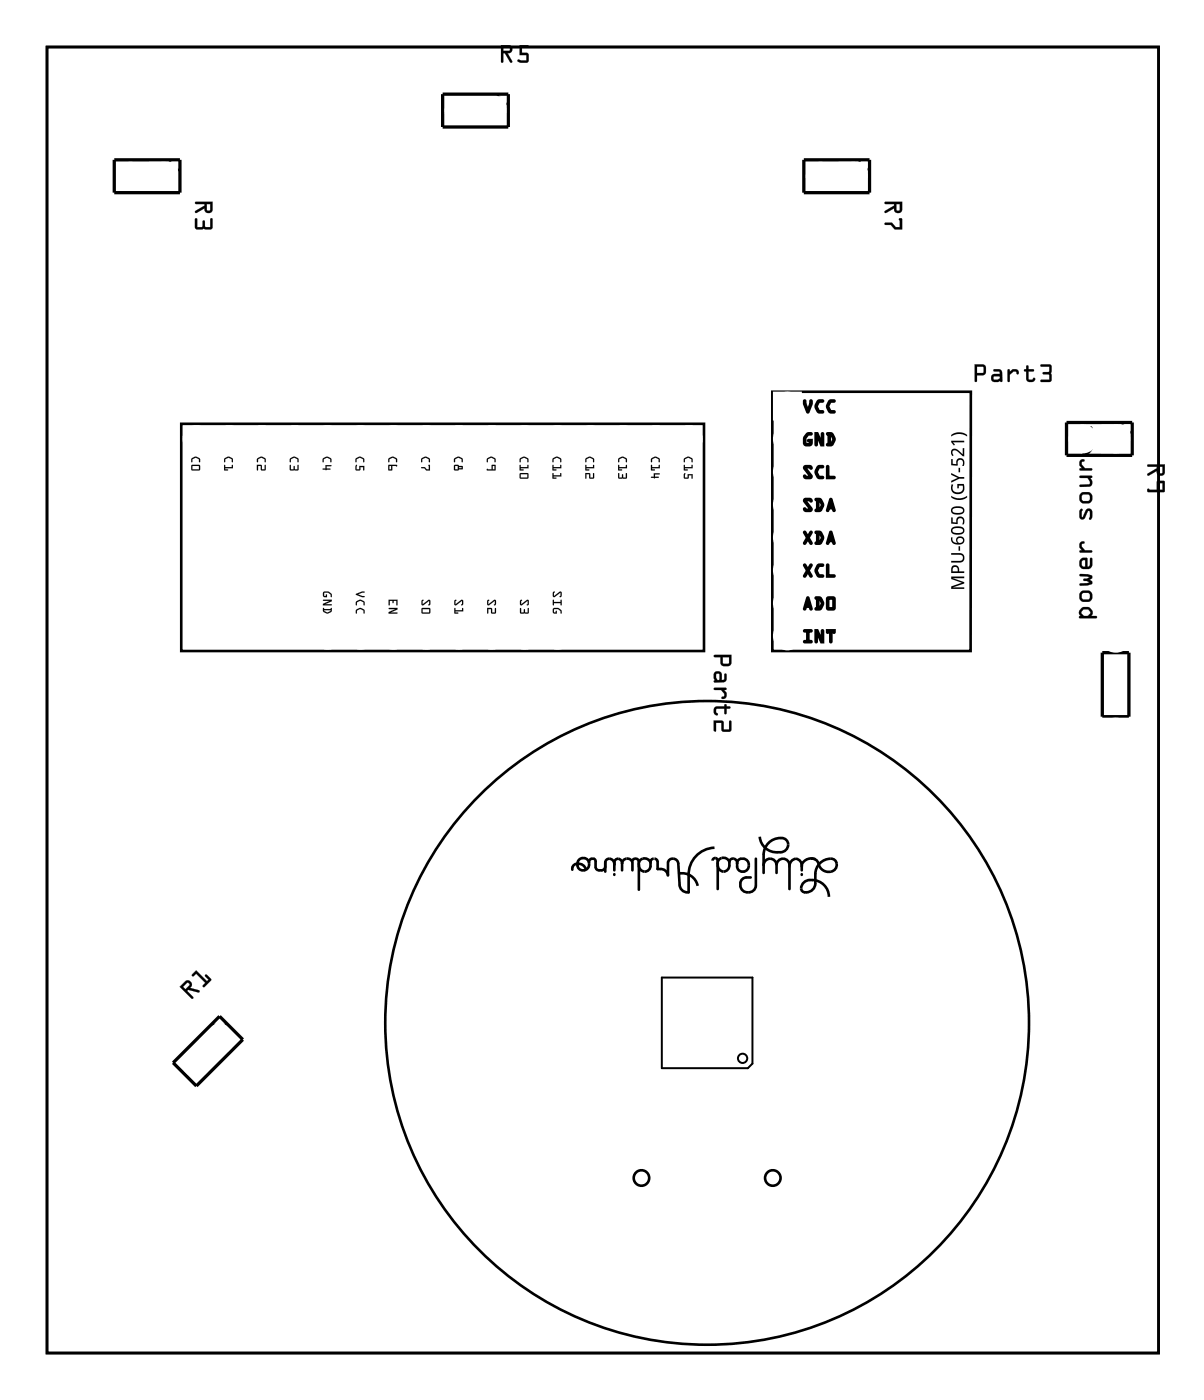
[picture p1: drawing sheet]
<svg xmlns="http://www.w3.org/2000/svg" width="93mm" height="108mm" viewBox="0 0 93 108" stroke-linecap="round" stroke-linejoin="round" font-family="sans-serif">
<g fill="none" stroke="#000" stroke-width=".2">
<path d="M3.6 3.6h86v101.1h-86zM14 32.8h40.5v17.6h-40.5zM59.7 30.3h15.4v20.1h-15.4zM44.7 66.8l.3 .1 .2 .1 .1 .3M44.7 66.8a.38 .38 0 0 0-.4 .5M45.6 66.7v-.2l.3-.1a.84 .84 0 0 1 .2 .8l.3 .1a.34 .34 0 0 0 .4-.3M47.5 66.8a.37 .37 0 0 0-.2-.3 .37 .37 0 0 0-.4 .1l-.1 .8M47.5 67.6v.1M48.1 66.8a.32 .32 0 0 0-.4-.3l-.2 .2v.6M48.1 66.8a.41 .41 0 0 1 .4-.4 .41 .41 0 0 1 .4 .3v.6M48.1 66.8v.5M48.9 66.6l.2-.2 .2 .1 .1 .2"/>
<path d="M49.4 66.7a.47 .47 0 0 1 .5-.3 .47 .47 0 0 1 .4 .3M49.4 66.8v2M50.6 66.4l-.2 .1-.1 .2a.54 .54 0 0 1-.4 .7 .54 .54 0 0 1-.5-.7M52.5 67.6a1.23 1.23 0 0 1 1.5 .9M55.1 66.6l.2-.2h.2v.3M55.3 65.6a2.08 2.08 0 0 0-2 2.1v1.3a.62 .62 0 0 1-.7-.6l-.1-1.6a.41 .41 0 0 0-.4-.4 .41 .41 0 0 0-.4 .3v1a.62 .62 0 0 0-.8-.5v-.5l-.1-.2-.2-.1M55.5 66.7v.1a.48 .48 0 0 0 .3 .6 .48 .48 0 0 0 .6-.2v-.6a.32 .32 0 0 1 .4-.2 .32 .32 0 0 1 .2 .4M55.5 66.7a.47 .47 0 0 1 .5-.3 .47 .47 0 0 1 .4 .3M55.5 66.8v2M57.1 66.5a.49 .49 0 0 1 .7 .1 .49 .49 0 0 1-.1 .7 .49 .49 0 0 1-.6-.1 .75 .75 0 0 1 0-.7zM58.5 66.4v2.1a.61 .61 0 0 1-.8 .5 .61 .61 0 0 1-.4-.7 .61 .61 0 0 1 .8-.4M58.8 64.7a1.34 1.34 0 0 0 2 1.1 .53 .53 0 0 0 .1-.7 .53 .53 0 0 0-.5-.3 1.3 1.3 0 0 0-1.3 1.3v1.4"/>
<path d="M59.1 66.9a.5 .5 0 0 1 .5-.5 .5 .5 0 0 1 .5 .5M60.1 66.9a.5 .5 0 0 1 .5-.5 .5 .5 0 0 1 .5 .6M60.1 66.9v.6M61.1 67a.48 .48 0 0 1 .5-.6 .48 .48 0 0 1 .4 .6M61.1 67v1.8M62 67.6v.1M62.7 66.4a.69 .69 0 0 1 .7 .7 .68 .68 0 0 0 .8 .4 .68 .68 0 0 0 .5-.7l-.1-.2a1.05 1.05 0 0 0-1.1 0 1.05 1.05 0 0 0-.4 1v.7a.66 .66 0 0 1-.4 .6 .66 .66 0 0 1-.7 0 .67 .67 0 0 1 .8-.8 1.3 1.3 0 0 1 1.3 1.3M63.1 66.5a.75 .75 0 0 0-.8 .1 .75 .75 0 0 0-.3 .7"/>
<circle cx="45.1" cy="66.9" r=".47"/>
<circle cx="54.7" cy="79.1" r="24.9"/>
<circle cx="49.6" cy="91.1" r=".6"/>
<circle cx="59.8" cy="91.1" r=".6"/>
</g>
<g fill="#000">
<path d="M3.6 3.6h86v101.1h-86zM3.6 3.6v101.1h86v-101.1z"/>
<path d="M15.1 15.6h1.3v.6a.31 .31 0 0 1-.3 .3 .31 .31 0 0 1-.3-.4l-.7 .4v-.2l.7-.4v-.1h-.7zM16 15.8v.4l.2 .1 .1-.5zM15.1 16.9h.1l.1 .7 .3-.1 .1-.4h.1l.1 .4 .4 .1v-.6l.1-.1v.7l-.1 .1h-.5h-.6l-.1-.1z"/>
<path d="M15.1 15.6h1.4v.6a.32 .32 0 0 1-.4 .3 .32 .32 0 0 1-.3-.4l-.6 .4a.1 .1 0 0 1-.1-.1 .1 .1 0 0 1 0-.1l.7-.4v-.1h-.7zM15.1 15.6v.2h.7v.1l-.7 .4v.2l.7-.4a.31 .31 0 0 0 .3 .4 .31 .31 0 0 0 .3-.3v-.6zM16 15.8v.4l.2 .1 .1-.5zM16 15.8h.3l-.1 .5h-.2zM15.1 16.9h.2v.7l.3-.1 .1-.4a.1 .1 0 0 1 .1-.1 .1 .1 0 0 1 .1 .1v.4l.4 .1v-.6a.1 .1 0 0 1 .1-.1 .1 .1 0 0 1 .1 .1v.6l-.2 .1h-.5l-.5 .1-.2-.2zM15.1 16.9v.7l.1 .1h.6h.5l.1-.1v-.7l-.1 .1v.6h-.4l-.1-.5h-.1v.5h-.5v-.7z"/>
<path d="M38.7 3.5h.7a.32 .32 0 0 1 .2 .4 .32 .32 0 0 1-.3 .2l.3 .6a.1 .1 0 0 1 0 .1 .1 .1 0 0 1-.1 0l-.4-.7h-.2v.7a.1 .1 0 0 1-.1 .1 .1 .1 0 0 1-.1-.1zM38.8 3.5v1.3h.1v-.7h.2l.4 .7h.1l-.4-.7a.31 .31 0 0 0 .4-.2 .31 .31 0 0 0-.2-.4zM38.9 3.7v.2h.5v-.2zM38.9 3.7h.5v.2h-.5zM40.2 3.5h.6a.1 .1 0 0 1 .1 .1 .1 .1 0 0 1-.1 .1h-.4v.4h.4l.1 .6-.2 .2-.6-.1a.1 .1 0 0 1-.1-.1 .11 .11 0 0 1 .2-.1l.5 .1v-.4h-.5zM40.2 3.5v.8h.5v.4l-.6-.1-.1 .1 .3 .1h.5l.1-.1v-.5l-.1-.1h-.4v-.4h.4l.1-.2z"/>
<path d="M38.8 3.5h.6a.31 .31 0 0 1 .2 .4 .31 .31 0 0 1-.3 .2l.3 .7h-.1l-.4-.7h-.2v.7h-.1zM38.9 3.7v.2h.5v-.2zM40.2 3.5h.6l.1 .1-.1 .1h-.4v.4h.4l.1 .1v.5l-.2 .2h-.4a.15 .15 0 0 1-.2-.1 .15 .15 0 0 1 0-.2l.6 .1v-.4h-.5z"/>
<path d="M68.4 15.6h1.4v.6a.31 .31 0 0 1-.4 .3 .31 .31 0 0 1-.2-.4l-.7 .4-.1-.2 .8-.4v-.1h-.7zM69.3 15.8v.4l.3 .1v-.5zM68.4 17.3l.6-.1 .3 .4h.3v-.5l-.1-.1 .2-.1 .1 .8h-.6l-.3-.3h-.4z"/>
<path d="M68.4 15.6h1.4v.6a.32 .32 0 0 1-.4 .3 .32 .32 0 0 1-.2-.4l-.6 .4a.11 .11 0 0 1-.2-.1 .1 .1 0 0 1 .1-.1l.7-.4v-.1h-.7zM68.5 15.6v.2h.7v.1l-.7 .4v.2l.7-.4a.31 .31 0 0 0 .2 .4 .31 .31 0 0 0 .4-.3v-.6zM69.3 15.8l.1 .4 .1 .1 .1-.5zM69.3 15.8h.3v.5h-.3zM68.4 17.2h.6l.3 .4h.3v-.5l-.1-.1 .2-.1 .1 .9-.6-.1-.3-.3h-.4zM68.5 17.3v.1h.4l.3 .3h.6l-.1-.8-.2 .1h.1v.6h-.3l-.3-.4z"/>
<path d="M14.8 35.5l.4-.2 .3 .2v.2h-.1v-.2l-.3-.1-.2 .1-.1 .3zM14.8 36h.6l.1 .3-.7 .1zM14.9 36v.3h.5v-.3z"/>
<path d="M14.8 35.5l.4-.2 .3 .2v.2h-.1v-.2l-.3-.1-.2 .1-.1 .3zM14.8 35.5v.3l.1-.3 .2-.1 .3 .1v.2h.1v-.2l-.3-.2zM14.8 36h.6l.1 .3-.7 .1zM14.8 36v.4l.7-.1-.1-.3zM14.9 36v.3h.5v-.3zM14.9 36h.5v.3h-.5z"/>
<path d="M17.4 35.5l.4-.2 .2 .2v.2h-.1v-.2l-.2-.1-.3 .1v.3zM17.3 36l.1 .1h.5l.1-.1v.2h-.6v.1l.2 .1h-.2z"/>
<path d="M17.4 35.5l.4-.2 .2 .2v.2h-.1v-.2l-.2-.1-.3 .1v.3zM17.4 35.5v.3v-.3l.3-.1 .2 .1v.2h.1v-.2l-.2-.2zM17.3 36h.1v.1h.5l.1-.1v.2h-.6v.1l.2 .1h-.2zM17.3 36l.1 .4h.2l-.2-.1v-.1h.6v-.2l-.1 .1h-.5z"/>
<path d="M19.9 35.5l.4-.2 .2 .2 .1 .2h-.1v-.2l-.3-.1-.2 .1-.1 .3zM19.9 36h.3l.1 .3h.2v-.3l.1 .3-.4 .1v-.4h-.2l-.1 .4z"/>
<path d="M19.9 35.5l.4-.2 .2 .2 .1 .2h-.1v-.2l-.3-.1-.2 .1-.1 .3zM19.9 35.5v.3l.1-.3 .2-.1 .3 .1v.2h.1l-.1-.2-.2-.2zM19.9 36h.3l.1 .3h.2v-.3l.1 .3-.4 .1v-.4h-.2l-.1 .4zM19.9 36v.4l.1-.4h.2v.4l.3-.1v-.3v.3h-.2l-.1-.3z"/>
<path d="M22.5 35.5l.3-.2 .3 .2v.2h-.1v-.2l-.2-.1-.3 .1-.1 .3zM22.4 36h.1v.3h.2l.1-.3v.3h.2l.1-.3v.3l-.6 .1z"/>
<path d="M22.5 35.5l.3-.2 .3 .2v.2h-.1v-.2l-.2-.1-.3 .1-.1 .3zM22.5 35.5l-.1 .3 .1-.3 .3-.1 .2 .1v.2h.1v-.2l-.3-.2zM22.4 36h.1v.3h.2l.1-.3v.3h.2l.1-.3v.3l-.6 .1zM22.4 36l.1 .4 .6-.1v-.3l-.1 .3h-.2v-.2l-.1 .2h-.2v-.3z"/>
<path d="M25 35.5l.4-.2 .2 .2v.2l-.1-.2-.2-.1-.3 .1v.3zM25.2 36h.4v.1h-.3v.1h.2l.1 .1h-.6v-.1h.2z"/>
<path d="M25 35.5l.4-.2 .2 .2v.2h-.1v-.2l-.2-.1-.2 .1-.1 .3zM25 35.5v.3v-.3l.3-.1 .2 .1 .1 .2v-.2l-.2-.2zM25.2 36h.4v.1h-.3v.1h.2l.1 .1h-.6v-.1h.2zM25.2 36v.2l-.2 .1h.5l-.2-.1v-.1h.3v-.1z"/>
<path d="M27.5 35.5l.4-.2 .3 .2v.2h-.1v-.2l-.3-.1-.2 .1-.1 .3zM27.5 36h.1v.3h.2v-.3h.4v.4h-.1v-.3h-.2v.3h-.4z"/>
<path d="M27.5 35.5l.4-.2 .3 .2v.2h-.1v-.2l-.3-.1-.2 .1-.1 .3zM27.5 35.5v.3l.1-.3 .2-.1 .3 .1v.2h.1v-.2l-.3-.2zM27.5 36h.1v.3h.2v-.3h.4v.4h-.1v-.3h-.2v.3h-.4zM27.6 36l-.1 .4h.4v-.3h.2v.3h.1v-.4h-.4v.3h-.2v-.3z"/>
<path d="M30.1 35.5l.4-.2 .2 .2v.2h-.1v-.2l-.2-.1-.3 .1v.3zM30 36h.7h-.4v.4h-.2zM30.1 36v.3h.2v-.3z"/>
<path d="M30.1 35.5l.4-.2 .2 .2v.2h-.1v-.2l-.2-.1-.3 .1v.3zM30.1 35.5v.3v-.3l.3-.1 .2 .1v.2h.1v-.2l-.2-.2zM30 36h.7h-.4v.4h-.2zM30 36l.1 .4h.2v-.4h.4zM30.1 36v.3h.2v-.3zM30.1 36h.2v.3h-.2z"/>
<path d="M32.6 35.5l.4-.2 .2 .2 .1 .2h-.1v-.2l-.3-.1-.2 .1-.1 .3zM32.6 36.1h.3l.1 .2h.2l-.1-.3h.1l.1 .4h-.3l-.2-.2h-.2z"/>
<path d="M32.6 35.5l.4-.2 .2 .2 .1 .2h-.1v-.2l-.3-.1-.2 .1-.1 .3zM32.6 35.5v.3l.1-.3 .2-.1 .3 .1v.2h.1l-.1-.2-.2-.2zM32.6 36.1h.3l.1 .2h.2l-.1-.3h.1l.1 .4h-.3l-.2-.2h-.2zM32.6 36.1l.2 .1 .2 .2h.3l-.1-.4h-.1l.1 .3h-.2l-.1-.2z"/>
<path d="M35.2 35.5l.3-.2 .3 .2v.2h-.1v-.2l-.2-.1-.3 .1-.1 .3zM35.1 36l.7 .1v.2l-.6 .1zM35.2 36v.3h.2v-.3zM35.5 36.1v.1h.2v-.1z"/>
<path d="M35.2 35.5l.3-.2 .3 .2v.2h-.1v-.2l-.2-.1-.3 .1-.1 .3zM35.2 35.5l-.1 .3 .1-.3 .3-.1 .2 .1v.2h.1v-.2l-.3-.2zM35.1 36h.7v.3l-.6 .1zM35.1 36l.1 .4 .6-.1v-.2zM35.2 36v.3h.2v-.3zM35.2 36h.2v.3h-.2zM35.5 36.1v.1h.2v-.1zM35.5 36.1h.2v.1h-.2z"/>
<path d="M37.7 35.5l.4-.2 .2 .2v.2l-.1-.2-.2-.1-.3 .1v.3zM37.7 36.3h.3v-.3h.3v.4h-.6zM38.1 36v.3h.2v-.3z"/>
<path d="M37.7 35.5l.4-.2 .2 .2v.2h-.1v-.2l-.2-.1-.2 .1-.1 .3zM37.7 35.5v.3v-.3l.3-.1 .2 .1 .1 .2v-.2l-.2-.2zM37.7 36.3h.3v-.3h.3v.4h-.6zM37.7 36.3v.1h.6v-.4h-.3v.3zM38.1 36v.3h.2v-.3zM38.1 36h.2v.3h-.2z"/>
<path d="M40.2 35.5l.4-.2 .3 .2v.2h-.1v-.2l-.3-.1-.2 .1-.1 .3zM40.2 36l.1 .1h.5l.1-.1v.2h-.6v.1l.2 .1h-.3zM40.2 36.6h.6l.1 .4h-.7zM40.3 36.7v.2h.5v-.2z"/>
<path d="M40.2 35.5l.4-.2 .3 .2v.2h-.1v-.2l-.3-.1-.2 .1-.1 .3zM40.2 35.5v.3l.1-.3 .2-.1 .3 .1v.2h.1v-.2l-.3-.2zM40.2 36h.1v.1h.5l.1-.1v.2h-.6v.1l.2 .1h-.3zM40.2 36v.4h.3l-.2-.1v-.1h.6v-.2l-.1 .1h-.5zM40.2 36.6h.6l.1 .4h-.7zM40.2 36.6v.4h.7l-.1-.4zM40.3 36.7v.2h.5v-.2zM40.3 36.7h.5v.2h-.5z"/>
<path d="M42.8 35.5l.4-.2 .2 .2v.2h-.1v-.2l-.2-.1-.3 .1v.3zM42.7 36l.1 .1h.5l.1-.1v.2h-.6v.1l.2 .1h-.2zM42.7 36.6l.1 .2h.5l.1-.2v.3h-.6l.2 .1h-.2z"/>
<path d="M42.8 35.5l.4-.2 .2 .2v.2h-.1v-.2l-.2-.1-.3 .1v.3zM42.8 35.5v.3v-.3l.3-.1 .2 .1v.2h.1v-.2l-.2-.2zM42.7 36h.1v.1h.5l.1-.1v.2h-.6v.1l.2 .1h-.2zM42.7 36l.1 .4h.2l-.2-.1v-.1h.6v-.2l-.1 .1h-.5zM42.7 36.6h.1v.2h.5l.1-.2v.3h-.6l.2 .1h-.2zM42.7 36.6l.1 .4h.2l-.2-.1h.6v-.3l-.1 .2h-.5z"/>
<path d="M45.3 35.5l.4-.2 .2 .2 .1 .2h-.1v-.2l-.3-.1-.2 .1-.1 .3zM45.3 36l.1 .1h.5v-.1l.1 .2h-.6v.1l.2 .1h-.3zM45.3 36.6h.3l.1 .3h.2v-.3l.1 .4h-.4v-.3h-.2l-.1 .3z"/>
<path d="M45.3 35.5l.4-.2 .2 .2 .1 .2h-.1v-.2l-.3-.1-.2 .1-.1 .3zM45.3 35.5v.3l.1-.3 .2-.1 .3 .1v.2h.1l-.1-.2-.2-.2zM45.3 36h.1v.1h.5v-.1l.1 .2h-.6v.1l.2 .1h-.3zM45.3 36v.4h.3l-.2-.1v-.1h.6l-.1-.2v.1h-.5zM45.3 36.6h.3l.1 .3h.2v-.3l.1 .4h-.4v-.3h-.2l-.1 .3zM45.3 36.6v.4l.1-.3h.2v.3h.3v-.4v.3h-.2l-.1-.3z"/>
<path d="M47.9 35.5l.3-.2 .3 .2v.2h-.1v-.2l-.2-.1-.3 .1-.1 .3zM47.8 36l.1 .1h.5l.1-.1v.2h-.6v.1l.2 .1h-.3zM47.8 36.6h.1v.3h.2l.1-.2v.2h.2l.1-.3v.4h-.6z"/>
<path d="M47.9 35.5l.3-.2 .3 .2v.2h-.1v-.2l-.2-.1-.3 .1-.1 .3zM47.9 35.5l-.1 .3 .1-.3 .3-.1 .2 .1v.2h.1v-.2l-.3-.2zM47.8 36h.1v.1h.5l.1-.1v.2h-.6v.1l.2 .1h-.3zM47.8 36v.4h.3l-.2-.1v-.1h.6v-.2l-.1 .1h-.5zM47.8 36.6h.1v.3h.2l.1-.2v.2h.2l.1-.3v.4h-.6zM47.8 36.6l.1 .4h.6v-.4l-.1 .3h-.2v-.2l-.1 .2h-.2v-.3z"/>
<path d="M50.4 35.5l.4-.2 .2 .2v.2l-.1-.2-.2-.1-.3 .1v.3zM50.4 36v.1h.6v-.1v.2h-.6v.1l.3 .1h-.3zM50.6 36.6h.4v.1h-.3v.2h.2l.1 .1h-.6v-.1h.2z"/>
<path d="M50.4 35.5l.4-.2 .2 .2v.2h-.1v-.2l-.2-.1-.2 .1-.1 .3zM50.4 35.5v.3v-.3l.3-.1 .2 .1 .1 .2v-.2l-.2-.2zM50.4 36v.1h.6v-.1v.2h-.6v.1l.3 .1h-.3zM50.4 36v.4h.3l-.3-.1v-.1h.6v-.2v.1h-.6zM50.6 36.6h.4v.1h-.3v.2h.2l.1 .1h-.6v-.1h.2zM50.6 36.6v.3l-.2 .1h.5v-.1h-.2v-.2h.3v-.1z"/>
<path d="M52.9 35.5l.4-.2 .3 .2v.2h-.1v-.2l-.3-.1-.2 .1-.1 .3zM52.9 36l.1 .1h.5l.1-.1v.2h-.6v.1l.2 .1h-.3zM52.9 36.6h.1v.3h.2v-.2h.4v.3h-.1v-.2h-.2v.2h-.4z"/>
<path d="M52.9 35.5l.4-.2 .3 .2v.2h-.1v-.2l-.3-.1-.2 .1-.1 .3zM52.9 35.5v.3l.1-.3 .2-.1 .3 .1v.2h.1v-.2l-.3-.2zM52.9 36h.1v.1h.5l.1-.1v.2h-.6v.1l.2 .1h-.3zM52.9 36v.4h.3l-.2-.1v-.1h.6v-.2l-.1 .1h-.5zM52.9 36.6h.1v.3h.2v-.2h.4v.3h-.1v-.2h-.2v.2h-.4zM53 36.6l-.1 .4h.4v-.2h.2v.2h.1v-.3h-.4v.2h-.2v-.3z"/>
<path d="M62.1 30.9h.1l.2 .1v.2h-.1h.1l.2 .5h-.1h-.1l.2-.5h.1h-.1v-.2a.14 .14 0 0 1 .1-.1 .14 .14 0 0 1 .2 .1v.3l-.3 .6-.1 .1-.1-.1-.3-.6zM62.2 31l.1 .2h-.1h.1l.2 .7h-.1h.1l.2-.7h.1h-.1l.1-.2v.2l-.3 .7-.3-.7zM63.2 31l.4-.1a.14 .14 0 0 1 .2 .1 .14 .14 0 0 1-.2 .2h-.2l-.1 .2h-.1h.1l-.1 .1h.1l.1 .2h.2a.14 .14 0 0 1 .2 .2 .14 .14 0 0 1-.2 .1h-.3l-.3-.4h.1h-.1v-.2l.2-.4v.1zM63.3 31h.3l-.3 .1-.1 .2h-.1l.1 .2 .1 .3 .3 .1h-.3v-.1l-.2-.3v-.2l.2-.2zM64.1 31l.4-.1a.14 .14 0 0 1 .2 .1 .14 .14 0 0 1-.2 .2h-.2l-.1 .2h-.1h.1l-.1 .1h.1l.1 .2h.2a.14 .14 0 0 1 .2 .2 .14 .14 0 0 1-.2 .1h-.4l-.2-.4h.1h-.1v-.2l.1-.4 .1 .1zM64.2 31h.3l-.3 .1-.1 .2h-.1v.2l.2 .3 .3 .1h-.3v-.1l-.2-.3v-.2l.2-.2z"/>
<path d="M62.3 33.5l.4-.1a.14 .14 0 0 1 .2 .2 .14 .14 0 0 1-.2 .1h-.1l-.2 .2h-.1l.1 .4h.2v-.2h.1v.1h-.1a.14 .14 0 0 1-.2-.1 .14 .14 0 0 1 .2-.2h.3v.4a.42 .42 0 0 1-.4 .3 .42 .42 0 0 1-.4-.2v-.6l.1-.1v.1v-.1zM62.4 33.6h.1l-.2 .3v.4l.4 .1v-.4h.1v.1h-.2h.2l-.1 .3h-.3l-.2-.1 .1-.5 .1-.2h.1l.2-.1zM63 33.4h.3l.3 .8h-.1v-.6a.14 .14 0 0 1 .1-.2 .14 .14 0 0 1 .2 .2v.9h-.3l-.4-.7 .1-.1h.1v.7a.14 .14 0 0 1-.2 .1 .14 .14 0 0 1-.1-.1zM63.1 33.5v.9v-.7h.2l.3 .7-.1 .1v-.1h.2v.1h-.1v-.9v.6l-.1 .1-.3-.8v.1h-.1zM63.9 33.5h.5l.3 .5-.2 .4h-.1l.1 .1h-.5a.14 .14 0 0 1-.1-.1 .14 .14 0 0 1 .2-.1h-.1v-.7h.1a.12 .12 0 0 1-.2 0 .12 .12 0 0 1 0-.1zM64 33.5h.2v.9h-.2h.3l.2-.3v-.2l-.2-.3zM64.2 33.6h.1v.7h-.1l.2-.3v.1v-.1v-.1zM64.1 33.5l.2 .1 .2 .3-.1 .4h-.1h.1l-.1 .1h-.2z"/>
<path d="M62.2 36h.4a.2 .2 0 0 1 .3 .1 .2 .2 0 0 1-.2 .2l-.1-.1h-.3l.1-.1 .4 .6v.1v-.1a.22 .22 0 0 1 .1 .3 .22 .22 0 0 1-.2 .1h-.4a.2 .2 0 0 1-.2-.2 .2 .2 0 0 1 .1-.2l.2 .1 .3 .1h-.1l-.5-.6zM62.3 36.1h.3l.1 .1-.4-.1-.1 .2 .1-.1 .5 .6-.1 .1h-.5h.6l-.6-.7zM63.2 36.1l.4-.1a.14 .14 0 0 1 .2 .1 .14 .14 0 0 1-.2 .1h-.2l-.1 .3-.1-.1 .1 .1-.1 .1h.1l.1 .2h.2a.14 .14 0 0 1 .2 .1 .14 .14 0 0 1-.2 .2l-.3-.1-.3-.3 .1-.1-.1 .1v-.3l.2-.3zM63.3 36.1h.3l-.3 .1-.1 .2h-.1l.1 .2 .1 .3 .3 .1-.3-.1v-.1v.1l-.2-.3v-.2l.2-.2zM63.9 36h.2l.1 .1v.8h-.1v-.1h.4a.14 .14 0 0 1 .2 .1 .14 .14 0 0 1-.2 .2h-.6zM64 36.1v.9v-.1l.5 .1h-.5z"/>
<path d="M62.2 38.6l.4-.1a.2 .2 0 0 1 .3 .1 .2 .2 0 0 1-.2 .3l-.1-.2h-.3h.1l.4 .6a.22 .22 0 0 1 .1 .2 .22 .22 0 0 1-.2 .1h-.4a.2 .2 0 0 1-.2-.1 .2 .2 0 0 1 .1-.3l.2 .2h.3h-.1l-.5-.5zM62.3 38.6h.3l.1 .1h-.4l-.1 .1h.1l.5 .6-.1 .1-.5-.1h.6l-.6-.6zM63 38.5h.5l.3 .6-.2 .4-.1-.1 .1 .1-.5 .1a.14 .14 0 0 1-.1-.2 .14 .14 0 0 1 .2-.1l-.1 .1v-.7h.1a.12 .12 0 0 1-.2 0 .12 .12 0 0 1 0-.2zM63.1 38.6h.2v.9h-.2l.3-.1 .2-.2h.1h-.1l.1-.3-.1 .1-.2-.3zM63.3 38.7h.1v.7l-.1-.1 .2-.2v-.1zM63.2 38.6l.2 .1 .2 .3-.1 .4h-.1h.1l-.1 .1h-.2zM64.2 38.5l.2 .1h-.1h.1l.3 .9a.14 .14 0 0 1-.2 .1 .14 .14 0 0 1-.1-.1l-.1-.1 .1-.1v.1h-.3v-.1l.1 .1v.1a.14 .14 0 0 1-.2 .1 .14 .14 0 0 1-.1-.1zM64.2 38.6h.1l-.3 .9h.1h-.1l.1-.2h.4v.2h.1h-.1l-.2-.9zM64.2 38.9h.1l-.1 .3v-.1h.2v.1h-.1zM64.3 38.6l.2 .7h-.4z"/>
<path d="M62.2 31h.1l.2 .7 .2-.7h.1v.2l-.3 .7h-.1l-.2-.7zM63.3 31h.4l-.1 .1h-.2l-.2 .3 .2 .4h.2v.1a.44 .44 0 0 1-.5-.5zM64.1 31h.5l-.1 .1h-.2l-.2 .3 .2 .4h.2v.1a.44 .44 0 0 1-.5-.5z"/>
<path d="M62.4 33.6l.2-.1 .2 .1h-.3l-.2 .3v.4h.3l.1-.2h-.2l.3-.1v.3l-.1 .1-.3 .1-.2-.2a.66 .66 0 0 1 .2-.7zM63.1 33.5h.1l.4 .7v-.6l.1-.1v1h-.2l-.3-.8v.7h-.1zM64 33.5h.4a.56 .56 0 0 1 0 .9l-.1 .1-.3-.1 .1-.1v-.7h-.1zM64.2 33.6l.1 .7 .2-.3-.2-.3z"/>
<path d="M62.2 36.1l.4-.1 .2 .1-.1 .2-.1-.1h-.3l.5 .6-.1 .2h-.4l-.1-.1v-.1l.1 .1h.4l-.5-.6zM63.3 36.1h.4l-.1 .1h-.2l-.2 .3 .2 .4h.2v.1a.44 .44 0 0 1-.5-.5zM64 36.1h.1v.8h.4v.1h-.5z"/>
<path d="M62.2 38.6h.4l.2 .1-.1 .1-.1-.1h-.3l.5 .7-.1 .1h-.4l-.1-.1v-.1l.1 .1h.4l-.5-.6zM63.1 38.6h.4a.56 .56 0 0 1 0 .8l-.1 .1h-.3l.1-.1v-.7h-.1zM63.3 38.7l.1 .7 .2-.3-.2-.4zM64.2 38.6h.1l.2 .9-.1-.2h-.3v.2h-.1zM64.3 38.9l-.1 .3h.2z"/>
<path d="M75.4 28.2h.7l.2 .3-.1 .5h-.6v.5a.1 .1 0 0 1-.1 .1 .1 .1 0 0 1-.1-.1zM75.4 28.2v1.3h.1h.1v-.5l.6-.1 .1-.4-.2-.3zM75.6 28.4v.5l.5-.1v-.4zM75.6 28.4h.5v.4l-.5 .1zM76.9 28.6h.4h.1l.1 .9a.09 .09 0 0 1 0 .1 .09 .09 0 0 1-.1-.1l-.5 .1a.32 .32 0 0 1-.2-.4 .32 .32 0 0 1 .2-.3h.4v-.1l-.4-.1zM76.9 28.6v.1l.4 .1v.2l-.4-.1a.31 .31 0 0 0-.2 .3 .31 .31 0 0 0 .2 .3l.5-.1 .1 .1v-.7l-.2-.2zM76.9 29.1v.3h.3l.1-.1v-.2zM76.9 29.1h.4l.1 .2-.2 .1h-.3zM78 28.6h.1v.2l.2-.2a.33 .33 0 0 1 .4 0 .33 .33 0 0 1 .1 .3 .14 .14 0 0 1-.2 0 .14 .14 0 0 1 0-.1l-.2-.1-.3 .3v.5a.1 .1 0 0 1-.1 .1 .1 .1 0 0 1-.1-.1zM78 28.6v.9h.1v-.5l.3-.3h.2l.1 .2a.23 .23 0 0 0 .1-.2 .23 .23 0 0 0-.3-.1h-.2l-.2 .2v-.2zM79.4 28.3h.2v.3h.3a.1 .1 0 0 1 .1 0 .1 .1 0 0 1-.1 .1h-.3v.6l.2 .1 .2-.2h.1a.21 .21 0 0 1-.1 .3 .21 .21 0 0 1-.2 .1l-.3-.1-.1-.1v-.7h-.1a.1 .1 0 0 1-.1-.1 .1 .1 0 0 1 .1 0h.1zM79.4 28.3v.3h-.2l.2 .1v.6a.37 .37 0 0 0 .3 .3 .37 .37 0 0 0 .4-.3l-.1-.1-.2 .2-.2-.1-.1-.6h.4l.1-.1h-.1h-.4v-.3zM80.5 28.2h.7l.2 .2-.1 .5v.5l-.1 .2h-.6a.1 .1 0 0 1-.1-.1 .1 .1 0 0 1 .1-.1h.6l-.1-.4h-.4a.1 .1 0 0 1-.1-.1 .1 .1 0 0 1 .1-.1l.4-.1 .1-.3h-.7zM80.5 28.2v.2h.7l-.1 .4h-.4v.1l.4 .1 .1 .4h-.6l-.1 .1h.7l.1-.1v-.5v-.6l-.1-.1z"/>
<path d="M75.4 28.2h.7l.2 .3-.1 .5h-.6v.5l-.1 .1-.1-.1zM75.6 28.4v.5l.5-.1v-.4zM76.9 28.6h.5l.1 .2v.7h-.1l-.5 .1a.31 .31 0 0 1-.2-.4 .31 .31 0 0 1 .2-.3h.4v-.1l-.4-.1zM76.9 29.1v.3h.3l.1-.1v-.2zM78 28.6h.1v.2l.2-.2a.33 .33 0 0 1 .4 0 .33 .33 0 0 1 .1 .3 .12 .12 0 0 1-.2 0 .12 .12 0 0 1 0-.1l-.2-.1-.3 .3v.5h-.1zM79.4 28.3h.1l.1 .3h.3h.1l-.1 .1h-.3v.7h.2l.2-.2 .1 .1a.35 .35 0 0 1-.4 .3 .35 .35 0 0 1-.3-.3v-.6l-.2-.1h.2zM80.5 28.2h.7l.1 .1v.6v.5l-.1 .1h-.7l.1-.1h.6l-.1-.4h-.4l-.1-.1 .1-.1h.4l.1-.4h-.7z"/>
<path d="M88.8 36l1.3-.1v.6a.31 .31 0 0 1-.4 .3 .31 .31 0 0 1-.2-.4l-.7 .4v-.1l.7-.5v-.1h-.7zM89.7 36.1v.5h.2v-.5zM88.8 37.8l.7 .1v-.7l.6 .1-.1 .8h-1.2l-.1-.1zM89.7 37.4v.5h.2v-.5z"/>
<path d="M88.8 35.9h1.3v.6a.32 .32 0 0 1-.4 .3 .32 .32 0 0 1-.2-.4l-.6 .4a.1 .1 0 0 1-.2 0 .11 .11 0 0 1 .1-.2l.7-.4v-.1h-.7zM88.8 36v.1h.7v.1l-.7 .4v.2l.7-.4a.31 .31 0 0 0 .2 .4 .31 .31 0 0 0 .4-.3v-.6zM89.7 36.1v.5h.2v-.5zM89.6 36.1h.3v.5h-.2zM88.8 37.8l.7 .1v-.7h.6v.9h-1.3l-.1-.1zM88.8 37.8v.2v.1h1.2l.1-.8-.6-.1v.7zM89.7 37.4v.5h.2v-.5zM89.6 37.4h.3v.5h-.3z"/>
<path d="M25 45.8h.1a.43 .43 0 0 1 .6 .4h-.1v-.2l-.2-.1-.3-.1v.3h.1l.1-.1v.2h-.2l-.1-.1zM25 46.4h.7v.1l-.6 .2 .6 .1h-.7v-.1l.5-.2h-.5zM25 47l.1 .1h.5v-.1v.3a.4 .4 0 0 1-.5 .1zM25.1 47.2l.2 .2 .3-.2z"/>
<path d="M25 45.8h.5l.2 .2v.2h-.1v-.2l-.2-.1h-.3v.2h.1l.1-.1v.2h-.2l-.1-.1zM25 45.8v.3l.1 .1h.2v-.2l-.1 .1h-.1v-.3l.3 .1 .3 .3v-.2l-.2-.2zM25 46.4h.7v.1l-.6 .2h.5l.1 .1h-.7v-.1l.5-.2h-.5zM25 46.4v.1h.5l-.5 .2v.1h.7l-.6-.1 .6-.2v-.1zM25 47l.1 .1h.5v-.1l.1 .3-.4 .2-.3-.2zM25 47v.3l.2 .1h.2l.3-.1-.1-.3v.1h-.5zM25.1 47.2l.2 .2 .3-.2zM25.1 47.2h.5l-.3 .2z"/>
<path d="M27.5 46l.7-.2-.5 .2 .5 .2h-.2zM27.6 46.5l.4-.1 .2 .2v.2h-.1v-.2l-.2-.1-.3 .1-.1 .2zM27.6 47.2l.4-.2 .2 .2v.2h-.1v-.2l-.2-.1-.3 .1-.1 .3z"/>
<path d="M27.5 45.9l.7-.1-.5 .2 .5 .2h-.2zM27.5 45.9v.1l.5 .2h.2l-.5-.2 .5-.2zM27.6 46.5l.4-.1 .2 .1v.3h-.1v-.2l-.2-.1-.3 .1-.1 .2zM27.6 46.5l-.1 .3 .1-.2 .3-.1 .2 .1v.2h.1v-.2l-.2-.2zM27.6 47.2l.4-.2 .2 .2v.2h-.1v-.2l-.2-.1-.3 .1-.1 .3zM27.6 47.2l-.1 .3 .1-.3 .3-.1 .2 .1v.2h.1v-.2l-.2-.2z"/>
<path d="M30.1 46.4h.6v.4v-.3h-.3v.2v-.2h-.3v.3zM30.1 47h.6v.1l-.5 .3h.5l-.6 .1v-.1l.5-.3h-.5z"/>
<path d="M30.1 46.4h.7l-.1 .4v-.3h-.3v.2v-.2h-.3v.3zM30.1 46.4v.4v-.3h.3v.2v-.2h.3v.3v-.4zM30.1 47h.7v.2l-.6 .2h.5l-.6 .1v-.2l.5-.2h-.5zM30.1 47v.1h.5l-.5 .3v.1l.6-.1h-.5l.5-.3v-.1z"/>
<path d="M32.6 46.4h.2l-.1 .3 .5-.3 .1 .4h-.2l.1-.3-.5 .3zM32.6 47.1l.6-.1 .1 .4-.6 .1zM32.7 47.1v.3h.5v-.3z"/>
<path d="M32.6 46.4h.2l-.1 .3 .5-.3 .1 .4h-.2l.1-.3-.5 .3zM32.6 46.4l.1 .4 .5-.3-.1 .3h.2l-.1-.4-.5 .4 .1-.4zM32.6 47.1l.6-.1 .1 .4-.6 .1zM32.6 47.1l.1 .4 .6-.1-.1-.4zM32.7 47.1v.3h.5v-.3zM32.7 47.1h.5v.3h-.5z"/>
<path d="M35.2 46.4h.1l-.1 .3 .6-.3v.4h-.1v-.3l-.5 .3zM35.2 47v.2h.5l.1-.2v.3h-.6v.1h.3l-.3 .1z"/>
<path d="M35.2 46.4h.1l-.1 .3 .6-.3v.4h-.1v-.3l-.5 .3zM35.2 46.4v.4l.5-.3v.3h.1v-.4l-.6 .4 .1-.4zM35.2 47v.1v.1h.5l.1-.2v.3h-.6v.1h.3l-.3 .1zM35.2 47v.5l.2-.1h-.2v-.1h.6v-.3l-.1 .2h-.5z"/>
<path d="M37.7 46.4h.1v.3l.5-.3 .1 .4h-.2l.1-.3-.6 .3zM37.7 47l.3 .1 .1 .3h.2v-.4l.1 .4-.4 .1v-.4h-.2l-.1 .4z"/>
<path d="M37.7 46.4h.1v.3l.5-.3 .1 .4h-.2l.1-.3-.6 .3zM37.7 46.4v.4l.6-.3-.1 .3h.2l-.1-.4-.5 .4v-.4zM37.7 47l.3 .1 .1 .3h.2v-.4l.1 .4-.4 .1v-.4h-.2l-.1 .4zM37.7 47v.5l.1-.4h.2v.4l.4-.1-.1-.4v.4h-.2l-.1-.3z"/>
<path d="M40.3 46.4h.1l-.1 .3 .5-.3 .1 .4h-.2l.1-.3-.5 .3zM40.2 47l.1 .1v.3h.2l.1-.3v.3h.2l.1-.4v.4l-.6 .1z"/>
<path d="M40.3 46.4h.1l-.1 .3 .5-.3 .1 .4h-.2l.1-.3-.5 .3zM40.3 46.4v.4l.5-.3v.3h.1l-.1-.4-.5 .4 .1-.4zM40.2 47l.1 .1v.3h.2l.1-.3v.3h.2l.1-.4v.4l-.6 .1zM40.2 47l.1 .5 .6-.1v-.4l-.1 .4h-.2v-.3l-.1 .3h-.2v-.3z"/>
<path d="M42.8 45.8h.1v.3l.5-.3v.3l-.1 .1v-.4l-.5 .4zM42.8 46.4v.2h.6v-.2v.4v-.1h-.6v.1zM42.8 47.1v-.1a.43 .43 0 0 1 .6 .4v.1v-.2l-.2-.2h-.3v.2l.1 .1v-.2l.1 .3h-.3v-.2z"/>
<path d="M42.8 45.8h.1v.3l.5-.3v.3l-.1 .1v-.4l-.5 .4zM42.8 45.8v.4l.5-.4v.4l.1-.1v-.3l-.5 .3v-.3zM42.8 46.4h.1l-.1 .2h.6v-.2v.4v-.1h-.6v.1zM42.8 46.4v.4v-.1h.6v.1v-.4v.2h-.6zM42.8 47.1h.4l.2 .1v.2v.1v-.2l-.2-.2h-.3v.2l.1 .1v-.2l.1 .3h-.3v-.2zM42.8 47.1v.2v.2h.3l-.1-.2v.1h-.2l.1-.3h.3l.2 .3v-.2l-.2-.1z"/>
<path d="M55.2 50.7h1.4v.7l-.2 .1h-.5l-.1-.1-.1-.6h-.4zM55.9 50.8v.5h.5v-.5zM55.3 52l.2-.1 .3 .1v.6h.2v-.4l.2-.1-.1 .6-.1 .1h-.8l.1-.2-.1-.4zM55.4 52.1v.3l.1 .2h.1l.1-.4zM55.2 53.2h.9l.1 .2h-.2l.2 .2a.33 .33 0 0 1 0 .3 .33 .33 0 0 1-.3 .2 .12 .12 0 0 1-.1-.2 .12 .12 0 0 1 .2 0v-.2l-.2-.3h-.5zM55.3 54.7l.7-.1 .1-.1 .1 .1 .3 .1-.1 .1h-.2v.4l-.1 .1-.1-.1v-.4h-.6v.3l.1 .1v.1a.34 .34 0 0 1-.3-.2 .34 .34 0 0 1 .1-.4zM55.2 55.7l.7 .1 .1 .6h.4v-.6l.1-.1 .1 .8-.2 .1h-.5l-.1-.2v-.5h-.4v.6l-.1 .1z"/>
<path d="M55.2 50.7h1.4v.7l-.2 .1h-.5l-.2-.1v-.6h-.4zM55.2 50.7l.1 .1h.4l.1 .6 .1 .1h.5l.1-.1 .1-.7zM55.9 50.8v.5h.5v-.5zM55.9 50.8h.5v.5h-.5zM55.3 52l.2-.1 .3 .1v.6l.2-.1v-.3a.1 .1 0 0 1 .1-.1 .1 .1 0 0 1 .1 .1v.4l-.1 .2h-.8a.09 .09 0 0 1-.1-.1 .09 .09 0 0 1 .1-.1l-.1-.1zM55.3 52l-.1 .2 .1 .4-.1 .2h.8l.1-.1 .1-.6-.2 .1v.4h-.2v-.6l-.2-.1zM55.4 52.1v.3l.1 .2h.1v-.4zM55.4 52.1l.3 .1-.1 .4h-.1l-.1-.2zM55.2 53.2h.9a.1 .1 0 0 1 .1 .1 .1 .1 0 0 1-.1 .1h-.1l.2 .2a.33 .33 0 0 1 0 .3 .33 .33 0 0 1-.3 .2 .14 .14 0 0 1-.1-.2 .14 .14 0 0 1 .2-.1v-.1l-.2-.3h-.5zM55.2 53.2l.1 .2h.5l.2 .3v.1l-.2 .2a.23 .23 0 0 0 .3 0 .23 .23 0 0 0 .1-.2v-.2l-.2-.2 .2-.1-.1-.1zM55.3 54.7l.2-.1h.5a.1 .1 0 0 1 .1-.1 .1 .1 0 0 1 .1 .1h.2a.1 .1 0 0 1 .1 .1 .1 .1 0 0 1-.1 .1h-.2v.4a.1 .1 0 0 1-.1 .1 .1 .1 0 0 1-.1-.1v-.4h-.6v.3l.1 .1v.1a.21 .21 0 0 1-.2 0 .21 .21 0 0 1-.1-.2zM55.3 54.7a.38 .38 0 0 0 .1 .6h.1l-.1-.2v-.3h.6v.4h.1h.1v-.4h.2l.1-.1h-.3l-.1-.2-.1 .2zM55.2 55.7l.7 .1 .1 .6h.4v-.6a.1 .1 0 0 1 .1-.1 .1 .1 0 0 1 .1 .1v.6l-.1 .2h-.6l-.1-.7h-.4v.6a.1 .1 0 0 1-.1 .1 .1 .1 0 0 1-.1-.1zM55.2 55.7l.1 .9 .1-.1v-.6h.4v.5l.1 .2h.5l.2-.1-.1-.7h-.1v.6h-.4l-.1-.6z"/>
<path d="M62.4 46.2h.2h-.1h.1l.3 .9a.14 .14 0 0 1-.1 .1 .14 .14 0 0 1-.2-.1v-.1h-.2v.1a.14 .14 0 0 1-.2 .1 .14 .14 0 0 1-.1-.1zM62.4 46.2l.1 .1-.2 .8h-.1h.1h-.1l.1-.2h.4v.2h.1h-.1l-.2-.8zM62.4 46.5h.2l-.1 .3h-.1h.2h-.1zM62.5 46.2l.2 .7h-.4zM63 46.2h.5l.3 .5-.2 .4h-.1l.1 .1h-.5a.14 .14 0 0 1-.1-.1 .14 .14 0 0 1 .2-.1h-.1v-.7h.1a.12 .12 0 0 1-.2 0 .12 .12 0 0 1 0-.1zM63.1 46.2h.2v.9h-.2h.3l.2-.3h.1h-.1l.1-.2h-.1l-.2-.3zM63.3 46.3h.1v.7h-.1l.2-.3v.1v-.1v-.1zM63.2 46.2l.2 .1 .2 .3-.1 .4h-.1h.1l-.1 .1h-.2zM63.9 46.2l.6-.1 .1 .1 .1 .8-.2 .2h-.4l-.2-.1zM64.1 46.3l-.1 .8h.5v-.8zM64.1 46.3h.1v.7h-.1h.4h-.1v-.7h.1v.1h-.4zM64 46.2h.5v.9h-.5z"/>
<path d="M62.1 41.1h.3l.2 .3-.1 .1-.1-.1 .2-.3a.14 .14 0 0 1 .2 0 .14 .14 0 0 1 .1 .2l-.3 .3 .3 .4a.14 .14 0 0 1-.1 .1 .14 .14 0 0 1-.2 0l-.2-.3 .1-.1 .1 .1-.2 .3a.14 .14 0 0 1-.2 0 .14 .14 0 0 1-.1-.2l.3-.3-.3-.4zM62.2 41.2h.1l.2 .4-.2 .4h-.1l.1 .1-.1-.1 .3-.4 .2 .4v.1l.1-.1h-.1l-.2-.4 .2-.4h.1h-.1l-.2 .4-.3-.4h.1zM63 41.1h.5l.3 .5-.2 .4h-.1l.1 .1-.5 .1a.14 .14 0 0 1-.1-.2 .14 .14 0 0 1 .2-.1l-.1 .1v-.8h.1a.12 .12 0 0 1-.2 .1 .12 .12 0 0 1 0-.2zM63.1 41.2h.2v.8h-.2h.3l.2-.3h.1h-.1l.1-.2h-.1l-.2-.3zM63.3 41.2h.1v.8l-.1-.1 .2-.3v.1v-.1v-.1v.1zM63.2 41.2h.2l.2 .3-.1 .5-.1-.1 .1 .1h-.1h-.2zM64.2 41.1h.2l-.1 .1 .1-.1 .3 .9a.14 .14 0 0 1-.2 .2 .14 .14 0 0 1-.1-.1l-.1-.2h.1h-.3h.1v.2a.14 .14 0 0 1-.2 .1 .14 .14 0 0 1-.1-.2zM64.2 41.2h.1l-.3 .8h.1h-.1l.1-.2h.4v.2h.1h-.1l-.2-.8zM64.2 41.4h.1l-.1 .4v-.1h.2l-.1 .1zM64.3 41.1l.2 .7h-.4z"/>
<path d="M62.1 43.6l.3 .1 .2 .3h-.1h-.1l.2-.3a.14 .14 0 0 1 .2-.1 .14 .14 0 0 1 .1 .2l-.3 .4v-.1l.3 .4a.14 .14 0 0 1-.1 .2 .14 .14 0 0 1-.2-.1l-.2-.3h.1h.1l-.2 .3a.14 .14 0 0 1-.2 .1 .14 .14 0 0 1-.1-.2l.3-.4v.1l-.3-.4zM62.2 43.8l.1-.1 .2 .4-.2 .5-.1-.1 .1 .1h-.1l.3-.5 .2 .5 .1-.1-.1 .1-.2-.5 .2-.4 .1 .1-.1-.1-.2 .5-.3-.5h.1zM63.2 43.7l.4-.1a.14 .14 0 0 1 .2 .1 .14 .14 0 0 1-.2 .2h-.2l-.1 .2h-.1h.1l-.1 .1h.1l.1 .2h.2a.14 .14 0 0 1 .2 .2 .14 .14 0 0 1-.2 .1h-.3l-.3-.4h.1h-.1v-.2l.2-.4v.1zM63.3 43.7h.3l-.3 .1-.1 .2h-.1l.1 .2 .1 .3 .3 .1h-.3v-.1l-.2-.3v-.2l.2-.2zM63.9 43.6h.2l.1 .1v.8h-.1v-.1h.4a.14 .14 0 0 1 .2 .2 .14 .14 0 0 1-.2 .1h-.6zM64 43.7v.9v-.1l.5 .1h-.5z"/>
<path d="M62.1 48.7h.6a.14 .14 0 0 1 .2 .1 .14 .14 0 0 1-.2 .1h-.1v.7v-.1h.1a.14 .14 0 0 1 .2 .1 .14 .14 0 0 1-.2 .2h-.5a.14 .14 0 0 1-.1-.2 .14 .14 0 0 1 .1-.1h.2v.1v-.7h-.2zM62.2 48.8h.3v.9h-.3h.5h-.2v-.9h.2zM63 48.7h.3l.3 .8h-.1v-.7a.14 .14 0 0 1 .1-.1 .14 .14 0 0 1 .2 .1v1h-.3l-.4-.8h.1h.1v.6a.14 .14 0 0 1-.2 .2 .14 .14 0 0 1-.1-.2zM63.1 48.7v.9v-.6l.2-.1 .3 .8h-.1v-.1h.2v.1h-.1v-.9v.7h-.1l-.3-.7v-.1v.1h-.1zM63.9 48.7h.8v.2a.14 .14 0 0 1-.2 .1 .14 .14 0 0 1-.1-.1h.1h-.2h.1v.7a.14 .14 0 0 1-.1 .2 .14 .14 0 0 1-.2-.2v-.7h.1h-.1a.11 .11 0 0 1 0 .1 .11 .11 0 0 1-.2 0zM64 48.7v.2v-.1h.3v.8v-.8h.2v.1v-.2h.1v.1h-.6z"/>
<path d="M62.5 46.2l.3 1-.2-.2h-.2l-.1 .1h-.1zM62.5 46.5l-.1 .3h.2zM63.1 46.2h.4a.56 .56 0 0 1 0 .9l-.1 .1-.3-.1 .1-.1v-.7h-.1zM63.3 46.3l.1 .7 .2-.3-.2-.3zM64 46.2h.5l.1 .1v.7l-.1 .2h-.4l-.1-.1zM64.1 46.3v.7h.4v-.7z"/>
<path d="M62.2 41.1l.1 .1 .2 .3 .2-.3h.1l-.2 .4 .2 .4v.1l-.3-.4-.2 .4-.1-.1 .2-.4zM63.1 41.1h.4a.56 .56 0 0 1 0 .9l-.1 .1-.3-.1h.1v-.8h-.1zM63.3 41.2l.1 .8 .2-.4-.2-.3zM64.2 41.1l.1 .1 .2 .9-.1-.2h-.3v.2l-.1-.1zM64.3 41.4l-.1 .3h.2z"/>
<path d="M62.2 43.7h.1l.2 .3 .2-.3h.1l-.2 .4 .2 .4v.1l-.3-.3-.2 .3h-.1l.2-.5zM63.3 43.7h.4l-.1 .1h-.2l-.2 .3 .2 .4h.2v.1a.44 .44 0 0 1-.5-.5zM64 43.7h.1v.8h.4v.1h-.5z"/>
<path d="M62.2 48.8h.6v.1h-.2v.7h.2v.1h-.6v-.1h.2v-.7h-.2zM63.1 48.7h.1l.4 .8v-.7h.1v.9h-.2l-.3-.7v.6l-.1 .1zM64 48.7h.6l-.1 .3-.2-.1v.8l-.1-.1v-.7l-.2 .1z"/>
<path d="M73.6 44.6h1v.1h-.9l.9 .3v.1l-.9 .3h.9v.2h-1v-.2l.8-.3-.8-.3zM73.7 43.8v-.1a.35 .35 0 0 1 .4 .1 .35 .35 0 0 1 .1 .4h.4v.1h-1zM73.7 43.9v.3h.4v-.1a.2 .2 0 0 0-.1-.2 .2 .2 0 0 0-.3 0zM73.6 42.8h.6a.37 .37 0 0 1 .4 .4 .37 .37 0 0 1-.4 .3h-.6v-.1h.6a.24 .24 0 0 0 .3-.2 .24 .24 0 0 0-.3-.3h-.6zM74.1 42.3h.2v.3h-.2zM73.6 41.6h.1a.32 .32 0 0 0 0 .3 .32 .32 0 0 0 .4 .1 .32 .32 0 0 1 .1-.5 .32 .32 0 0 1 .4 .2 .32 .32 0 0 1-.2 .4 .52 .52 0 0 1-.6 0 .52 .52 0 0 1-.2-.5zM74.1 41.8a.21 .21 0 0 0 .4 0 .21 .21 0 0 0-.4 0zM73.6 40.8l.3-.1a.48 .48 0 0 1 .7 .4 .66 .66 0 0 1-1 0zM73.7 40.9a.21 .21 0 0 0 0 .3 .21 .21 0 0 0 .3 0h.1a.24 .24 0 0 0 .3 0 .24 .24 0 0 0 0-.3l-.3-.1zM73.6 40h.1v.4h.3a.35 .35 0 0 1 .4-.4 .35 .35 0 0 1 .1 .6h-.1a.25 .25 0 0 0 0-.5 .24 .24 0 0 0-.3 .3v.1h-.5zM73.6 39.3l.3-.1a.48 .48 0 0 1 .7 .4 .66 .66 0 0 1-1 0zM73.7 39.4a.21 .21 0 0 0 0 .2 .21 .21 0 0 0 .3 .1h.1a.24 .24 0 0 0 .3 0 .24 .24 0 0 0 0-.3l-.3-.1zM73.6 38.4a1.06 1.06 0 0 0 1.2 0 .55 .55 0 0 1-.6 .3h-.1a.53 .53 0 0 1-.5-.3zM73.6 37.5h.1a.4 .4 0 0 0 .4 .6 .4 .4 0 0 0 .4-.5h-.3v.2h-.1v-.4h.4a.53 .53 0 0 1-.4 .8 .53 .53 0 0 1-.5-.7zM73.6 36.6l.6 .3h.4v.1h-.4l-.6 .3v-.1l.5-.2-.5-.3zM74.1 36.2h.2v.3h-.2zM73.6 35.5h.1v.4h.3a.35 .35 0 0 1 .4-.4 .35 .35 0 0 1 .1 .5h-.1a.24 .24 0 0 0 0-.4 .24 .24 0 0 0-.3 .3v.1h-.5zM73.6 34.8l.4-.1 .5 .4v-.4h.1v.6h-.1l-.3-.3a.24 .24 0 0 0-.3-.2 .24 .24 0 0 0-.2 .3l.1 .1-.1 .1-.1-.3zM73.6 34.1h1v.1h-.9l.2 .2-.1 .1zM73.6 33.7a1.01 1.01 0 0 1 1.2 0v.1l-.2-.2a1.07 1.07 0 0 0-1 .2z"/>
<path d="M73.6 44.6h1v.1h-.9l.9 .3v.1l-.9 .3h.9v.2h-1v-.2l.8-.3-.8-.3zM73.6 44.6v.2l.8 .3-.8 .3v.2h1v-.2l-.9 .1 .9-.4v-.1l-.9-.3h.9v-.1zM73.7 43.8v-.1a.35 .35 0 0 1 .4 .1 .35 .35 0 0 1 .1 .4h.4v.1h-1zM73.7 43.8l-.1 .5h1v-.1h-.4a.34 .34 0 0 0-.1-.4 .34 .34 0 0 0-.4 0zM73.7 43.9v.3h.4v-.1a.2 .2 0 0 0-.1-.2 .2 .2 0 0 0-.3 0zM73.7 43.9a.23 .23 0 0 1 .3 0 .23 .23 0 0 1 .1 .3h-.4zM73.6 42.8h.6a.37 .37 0 0 1 .4 .4 .37 .37 0 0 1-.4 .3h-.6v-.1h.6a.24 .24 0 0 0 .3-.2 .24 .24 0 0 0-.3-.3h-.6zM73.6 42.8v.1h.7a.24 .24 0 0 1 .2 .3 .24 .24 0 0 1-.3 .2h-.6v.1h.6a.36 .36 0 0 0 .4-.3 .36 .36 0 0 0-.4-.4zM74.1 42.3h.2v.3h-.2zM74.1 42.3v.3h.2v-.3zM73.6 41.6h.1a.32 .32 0 0 0 0 .3 .32 .32 0 0 0 .4 .1 .32 .32 0 0 1 .1-.5 .32 .32 0 0 1 .4 .2 .32 .32 0 0 1-.2 .4 .52 .52 0 0 1-.6 0 .52 .52 0 0 1-.2-.5zM73.6 41.6a.48 .48 0 0 0 .1 .5 .48 .48 0 0 0 .6 0 .32 .32 0 0 0 .3-.3 .32 .32 0 0 0-.4-.3 .32 .32 0 0 0-.2 .5h.1a.32 .32 0 0 1-.4-.4zM74.1 41.8a.21 .21 0 0 0 .4 0 .21 .21 0 0 0-.4 0zM74.1 41.8a.22 .22 0 0 1 .4 0 .22 .22 0 0 1-.4 0zM73.6 40.8l.3-.1a.48 .48 0 0 1 .7 .4 .66 .66 0 0 1-1 0zM73.6 40.8a.35 .35 0 0 0 .1 .5 .35 .35 0 0 0 .4 .1 .34 .34 0 0 0 .4-.2 .34 .34 0 0 0-.1-.4l-.4-.1zM73.7 40.9a.21 .21 0 0 0 0 .3 .21 .21 0 0 0 .3 0h.1a.24 .24 0 0 0 .3 0 .24 .24 0 0 0 0-.3l-.3-.1zM73.7 40.9l.4-.1a.24 .24 0 0 1 .3 .1 .24 .24 0 0 1 0 .3h-.3a.24 .24 0 0 1-.3 0 .24 .24 0 0 1-.1-.3zM73.6 40h.1v.4h.3a.35 .35 0 0 1 .4-.4 .35 .35 0 0 1 .1 .6h-.1a.24 .24 0 0 0 .1-.3 .24 .24 0 0 0-.3-.2 .24 .24 0 0 0-.1 .3v.1h-.5zM73.6 40v.5h.5a.25 .25 0 0 1 .1-.3 .25 .25 0 0 1 .3 0l-.1 .4h.1a.39 .39 0 0 0 0-.5 .39 .39 0 0 0-.4-.1l-.1 .2v.2h-.3v-.4zM73.6 39.3l.3-.1a.48 .48 0 0 1 .7 .4 .66 .66 0 0 1-1 0zM73.6 39.3a.35 .35 0 0 0 .1 .4 .35 .35 0 0 0 .4 .1 .34 .34 0 0 0 .4-.1 .34 .34 0 0 0-.1-.5h-.4zM73.7 39.4a.21 .21 0 0 0 0 .2 .21 .21 0 0 0 .3 .1h.1a.24 .24 0 0 0 .3 0 .24 .24 0 0 0 0-.3l-.3-.1zM73.7 39.4l.4-.1a.24 .24 0 0 1 .3 0 .24 .24 0 0 1 0 .3l-.3 .1a.24 .24 0 0 1-.3 0 .24 .24 0 0 1-.1-.3zM73.6 38.4a1.06 1.06 0 0 0 1.2 0 .64 .64 0 0 1-.9 .3 .33 .33 0 0 1-.3-.3zM73.6 38.4v.1a1.02 1.02 0 0 0 1.2 0v-.1l-.2 .1a1.07 1.07 0 0 1-1-.1zM73.6 37.5h.1a.4 .4 0 0 0 .4 .6 .4 .4 0 0 0 .4-.5h-.3v.2h-.1v-.4h.4a.54 .54 0 0 1-.4 .9 .54 .54 0 0 1-.5-.8zM73.6 37.5a.53 .53 0 0 0 .5 .7 .53 .53 0 0 0 .4-.8h-.4v.4h.1v-.2h.3a.4 .4 0 0 1-.4 .5 .4 .4 0 0 1-.4-.6zM73.6 36.6l.6 .3h.4v.1h-.4l-.6 .3v-.1l.5-.2-.5-.3zM73.6 36.6v.1l.5 .3-.5 .2v.1l.6-.3h.4v-.1h-.4zM74.1 36.2h.2v.3h-.2zM74.1 36.2v.3h.2v-.3zM73.6 35.5h.1v.4h.3a.35 .35 0 0 1 .4-.4 .35 .35 0 0 1 .1 .6h-.1a.24 .24 0 0 0 .1-.3 .24 .24 0 0 0-.3-.2 .24 .24 0 0 0-.1 .3v.1h-.5zM73.6 35.5v.5h.5a.25 .25 0 0 1 .1-.3 .25 .25 0 0 1 .3 0l-.1 .3h.1a.39 .39 0 0 0 0-.4 .39 .39 0 0 0-.4-.1l-.1 .1v.3h-.3v-.4zM73.6 34.8l.4-.1 .5 .4v-.4h.1v.6h-.1l-.3-.3a.24 .24 0 0 0-.3-.2 .24 .24 0 0 0-.2 .3l.1 .1-.1 .1-.1-.3zM73.6 34.8v.3l.1 .2 .1-.1a.23 .23 0 0 1 0-.4 .23 .23 0 0 1 .3 .2l.4 .3h.1v-.6h-.1v.4l-.5-.4zM73.6 34.1h1v.1h-.9l.2 .2-.1 .1zM73.6 34.1l.2 .4 .1-.1-.2-.2h.9v-.1zM73.6 33.6a1.01 1.01 0 0 1 1.2 .1v.1l-.2-.1a1.07 1.07 0 0 0-1 .1zM73.6 33.7v.1a1.06 1.06 0 0 1 1.2 0v-.1a1.02 1.02 0 0 0-1.2 0z"/>
<path d="M83.6 47.1l.2-.1a.54 .54 0 0 1 .7 .4l-.1 .3h.4v.1h-1.3a.09 .09 0 0 1 0-.1 .09 .09 0 0 1 .1 0l-.1-.3zM83.8 47.2l-.2 .2 .2 .2h.3l.2-.2-.1-.3zM83.5 46.1a.5 .5 0 0 1 1 0 .5 .5 0 0 1-1 0zM83.7 45.9v.4l.1 .1h.4l.1-.1v-.3l-.1-.1zM83.5 44.4h.1a.95 .95 0 0 1 .9 .1v.2l-.2 .2 .2 .1v.2a.95 .95 0 0 1-.9 .1h-.1v-.2h.8l-.5-.2 .5-.2-.8-.1zM83.6 43.2l.2-.1 .3 .1 .1 .6 .1-.1v-.5h.2l-.1 .7-.2 .1h-.5l-.2-.3v-.3zM83.7 43.4v.3l.2 .1v-.5zM83.6 42l.2-.1a.1 .1 0 0 1 .1 .1 .1 .1 0 0 1-.1 .1l-.1 .2 .2 .3h.5l.1 .1h-1v-.1h.2l-.2-.3zM83.6 39.4a.12 .12 0 0 1 .2 .1 .12 .12 0 0 1-.1 .1v.4l.3-.5a.27 .27 0 0 1 .3-.2 .27 .27 0 0 1 .2 .3l-.1 .6h-.2l.1-.2v-.5l-.2 .1-.2 .5a.22 .22 0 0 1-.2 .1 .22 .22 0 0 1-.2-.2v-.4zM83.5 38.5a.5 .5 0 0 1 1 0 .5 .5 0 0 1-1 0zM83.7 38.3v.3l.1 .2h.4l.1-.1v-.3l-.1-.1zM83.5 36.8h1v.2h-.2a.38 .38 0 0 1 .2 .3 .38 .38 0 0 1-.3 .3h-.7v-.1h.7l.1-.1-.2-.4h-.5zM83.6 35.6l.2-.1a.1 .1 0 0 1 .1 .1 .1 .1 0 0 1-.1 .1l-.1 .2 .2 .3h.5l.1 .2h-1v-.2h.2l-.2-.2zM83.5 34.3h.2v.4l.1 .2h.3l.2-.1 .1-.5h.1v.4a.5 .5 0 0 1-.5 .4 .5 .5 0 0 1-.5-.4zM83.6 33.1l.2-.1h.3l.1 .7 .1-.1v-.6h.2l-.1 .7-.2 .2-.5-.1-.2-.3v-.3zM83.7 33.2v.4l.2 .1v-.5z"/>
<path d="M83.6 47h.3a.5 .5 0 0 1 .6 .2v.3l-.1 .2 .4-.1a.1 .1 0 0 1 .1 .1 .1 .1 0 0 1-.1 .1h-1.3a.1 .1 0 0 1 0-.1 .1 .1 0 0 1 .1 0l-.1-.3zM83.6 47.1l-.1 .3 .1 .3h-.1v.1h1.3v-.1h-.4l.1-.2v-.2l-.3-.3h-.4zM83.8 47.2l-.2 .2 .2 .2h.3l.2-.2-.1-.2zM83.8 47.2l.4-.1 .2 .3-.3 .3h-.3l-.2-.3zM83.5 46.1a.51 .51 0 0 1 1 0 .51 .51 0 0 1-1 0zM83.5 46.1a.5 .5 0 0 0 1 0 .5 .5 0 0 0-1 0zM83.7 45.9v.3v.2h.5l.1-.1-.1-.4zM83.7 45.9h.5l.1 .1v.3l-.1 .1h-.4l-.1-.1zM83.5 44.4h.6l.4 .2v.1l-.2 .2 .2 .1v.2l-.9 .1a.1 .1 0 0 1-.1-.1 .1 .1 0 0 1 .1-.1h.7l-.4-.1a.1 .1 0 0 1-.1-.1 .1 .1 0 0 1 .1-.1l.4-.1-.8-.1zM83.5 44.4l.1 .2h.7l-.5 .3 .5 .2h-.7l-.1 .2h.6l.4-.1v-.2l-.2-.1 .2-.2-.1-.2-.3-.1zM83.6 43.2l.2-.1 .3 .1v.6l.2-.1v-.5a.1 .1 0 0 1 .1-.1 .1 .1 0 0 1 .1 .1v.5l-.1 .2-.1 .1h-.5l-.3-.2v-.4zM83.6 43.2l-.1 .2v.3l.2 .3h.5l.2-.2 .1-.6h-.2v.5l-.1 .2h-.1v-.7h-.3zM83.7 43.4v.3l.2 .1v-.5zM83.7 43.4l.3-.1v.6l-.3-.2zM83.6 42l.2-.1a.11 .11 0 0 1 .1 .1 .11 .11 0 0 1-.2 .1v.2l.2 .3h.5a.1 .1 0 0 1 .1 .1 .1 .1 0 0 1-.1 .1h-.8a.1 .1 0 0 1-.1-.1 .1 .1 0 0 1 .1-.1h.1l-.2-.3zM83.6 42l-.1 .4 .2 .2h-.2v.1h1l-.1-.1h-.5l-.2-.3v-.2l.2-.2zM83.6 39.4a.12 .12 0 0 1 .2 0 .12 .12 0 0 1-.1 .2v.4l.3-.5a.28 .28 0 0 1 .3-.2 .28 .28 0 0 1 .2 .3l-.1 .6a.12 .12 0 0 1-.1-.1 .12 .12 0 0 1 0-.1v-.4l-.1-.1-.4 .7h-.2l-.1-.1a.71 .71 0 0 1 .1-.7zM83.6 39.4l-.1 .2v.4a.22 .22 0 0 0 .2 .2 .22 .22 0 0 0 .2-.1l.2-.5 .2-.1v.5v.2h.1l.1-.3v-.4l-.2-.1h-.2l-.4 .6v-.4a.1 .1 0 0 0 0-.2 .09 .09 0 0 0-.1 0zM83.5 38.5a.51 .51 0 0 1 1 0 .51 .51 0 0 1-1 0zM83.5 38.5a.5 .5 0 0 0 1 0 .5 .5 0 0 0-1 0zM83.7 38.3v.3v.1l.5 .1 .1-.1-.1-.4zM83.7 38.3l.5-.1 .1 .2v.3l-.1 .1h-.4l-.1-.2zM83.5 36.8h.9a.1 .1 0 0 1 .1 .1 .11 .11 0 0 1-.2 .1 .39 .39 0 0 1-.1 .7h-.6a.09 .09 0 0 1-.1-.1 .09 .09 0 0 1 .1-.1h.6l.1-.2-.2-.3h-.6zM83.5 36.8l.1 .2h.5l.2 .4-.1 .1h-.6l-.1 .1h.7a.32 .32 0 0 0 .2-.5l-.1-.1 .2-.1-.1-.1zM83.6 35.6l.2-.1a.11 .11 0 0 1 .1 .1 .11 .11 0 0 1-.2 .1v.2l.2 .3h.5a.1 .1 0 0 1 .1 .1 .1 .1 0 0 1-.1 .1h-.8a.1 .1 0 0 1-.1-.1 .1 .1 0 0 1 .1-.1h.1l-.2-.2zM83.6 35.6l-.1 .4 .2 .2-.2 .1v.1h1l-.1-.2h-.5l-.2-.3v-.1l.2-.2zM83.5 34.3h.2v.4l.2 .2h.3l.1-.1v-.5a.1 .1 0 0 1 .1 0 .1 .1 0 0 1 .1 0l-.1 .6a.49 .49 0 0 1-.8 .1l-.1-.2zM83.5 34.3v.5l.2 .2 .2 .1 .4-.1 .2-.2v-.5h-.2v.5l-.2 .2h-.3l-.1-.2v-.5zM83.6 33.1l.2-.1h.3v.7l.2-.1v-.5a.1 .1 0 0 1 .1-.1 .1 .1 0 0 1 .1 .1v.5l-.1 .1-.1 .1-.5 .1-.3-.3v-.3zM83.6 33.1l-.1 .1v.3l.2 .3h.5l.2-.1 .1-.7h-.2v.6l-.1 .1h-.1v-.7h-.3zM83.7 33.2v.4l.2 .1v-.5zM83.7 33.2h.3v.5l-.3-.1z"/>
<path d="M13.9 76.3l.4-.4a.32 .32 0 0 1 .5 .1 .32 .32 0 0 1-.1 .4l.7 .2a.1 .1 0 0 1 .1 .1 .11 .11 0 0 1-.2 .1l-.7-.2-.1 .1 .4 .4a.1 .1 0 0 1 0 .1 .1 .1 0 0 1-.1 0zM13.9 76.3l1 1v-.2l-.4-.4 .1-.1 .7 .2 .1-.1-.7-.3a.31 .31 0 0 0 .1-.4 .31 .31 0 0 0-.5-.1zM14.2 76.3l.1 .2 .4-.4-.2-.1zM14.1 76.3l.4-.3 .2 .1-.4 .4zM14.9 75.4l.3-.3 .8 .8 .1-.1-.2-.3a.1 .1 0 0 1 0-.1 .1 .1 0 0 1 .1 0l.4 .4-.6 .5a.1 .1 0 0 1-.1 0 .1 .1 0 0 1 0-.1l.2-.2-.7-.7-.2 .2a.1 .1 0 0 1-.1 0 .1 .1 0 0 1 0-.1zM15.2 75.1l-.3 .4h.1l.2-.2 .7 .7-.2 .3 .1 .1 .5-.6-.4-.4v.1l.2 .3-.1 .1z"/>
<path d="M13.9 76.3l.4-.4a.31 .31 0 0 1 .5 .1 .31 .31 0 0 1-.1 .4l.7 .3v.1l-.8-.2-.1 .1 .4 .4v.2zM14.2 76.3l.1 .2 .4-.4-.2-.1zM14.9 75.4l.3-.3 .8 .8 .1-.1-.2-.3v-.1l.4 .4-.6 .6v-.2l.2-.2-.7-.7-.2 .2h-.2z"/>
</g>
<path d="M8.8 12.4h5.1v2.5h-5.1zM34.2 7.3h5.1v2.5h-5.1zM62.2 12.4h5.1v2.5h-5.1zM82.5 32.7h5.1v2.5h-5.1zM85.3 50.5h2v4.9h-2zM17 78.6l1.8 1.8-3.6 3.6-1.8-1.8z" fill="none" stroke="#000" stroke-width=".25"/>
<g fill="none" stroke="#000" stroke-width=".15">
<path d="M51.2 75.6h7v6.7l-.4 .3h-6.6z"/>
<circle cx="57.4" cy="81.9" r=".36"/>
</g>
<path d="M13 12.4l.9 .9M38.4 7.3l.9 .9M66.4 12.4l.9 .9M86.7 32.7l.9 .9M16.4 79.3h1.2" fill="none" stroke="#000" stroke-width=".13"/>
<path d="M85.4 55.9h1.8v1.8h-1.8z" fill="#fff"/>
<path d="M85.4 55.9h1.8v1.8h-1.8z" fill="none" stroke="#fff" stroke-width=".76" stroke-linecap="butt"/>
<circle cx="86.3" cy="56.8" r=".91" fill="#fff"/>
<circle cx="86.3" cy="56.8" r=".91" fill="none" stroke="#fff" stroke-width=".76" stroke-linecap="butt"/>
<circle cx="86.3" cy="49.2" r=".91" fill="#fff"/>
<circle cx="86.3" cy="49.2" r=".91" fill="none" stroke="#fff" stroke-width=".76" stroke-linecap="butt"/>
<circle cx="54.7" cy="100.8" r=".75" fill="#fff"/>
<circle cx="54.7" cy="100.8" r=".75" fill="none" stroke="#fff" stroke-width=".56"/>
<circle cx="74.4" cy="88.1" r=".75" fill="#fff"/>
<circle cx="74.4" cy="88.1" r=".75" fill="none" stroke="#fff" stroke-width=".56"/>
<circle cx="76.1" cy="82.2" r=".75" fill="#fff"/>
<circle cx="76.1" cy="82.2" r=".75" fill="none" stroke="#fff" stroke-width=".56"/>
<circle cx="66.4" cy="97.4" r=".75" fill="#fff"/>
<circle cx="66.4" cy="97.4" r=".75" fill="none" stroke="#fff" stroke-width=".56"/>
<circle cx="76.2" cy="76" r=".75" fill="#fff"/>
<circle cx="76.2" cy="76" r=".75" fill="none" stroke="#fff" stroke-width=".56"/>
<circle cx="41.4" cy="75.6" r=".66" fill="#fff"/>
<circle cx="41.4" cy="75.6" r=".66" fill="none" stroke="#fff" stroke-width=".56"/>
<path d="M40.8 74.9h1.3v1.3h-1.3z" fill="#fff"/>
<path d="M40.8 74.9h1.3v1.3h-1.3z" fill="none" stroke="#fff" stroke-width=".56"/>
<circle cx="44" cy="75.6" r=".66" fill="#fff"/>
<circle cx="44" cy="75.6" r=".66" fill="none" stroke="#fff" stroke-width=".56"/>
<circle cx="41.4" cy="78.1" r=".66" fill="#fff"/>
<circle cx="41.4" cy="78.1" r=".66" fill="none" stroke="#fff" stroke-width=".56"/>
<circle cx="44" cy="78.1" r=".66" fill="#fff"/>
<circle cx="44" cy="78.1" r=".66" fill="none" stroke="#fff" stroke-width=".56"/>
<circle cx="41.4" cy="80.7" r=".66" fill="#fff"/>
<circle cx="41.4" cy="80.7" r=".66" fill="none" stroke="#fff" stroke-width=".56"/>
<circle cx="74.4" cy="70.1" r=".75" fill="#fff"/>
<circle cx="74.4" cy="70.1" r=".75" fill="none" stroke="#fff" stroke-width=".56"/>
<circle cx="44" cy="80.7" r=".66" fill="#fff"/>
<circle cx="44" cy="80.7" r=".66" fill="none" stroke="#fff" stroke-width=".56"/>
<circle cx="71.1" cy="93.3" r=".75" fill="#fff"/>
<circle cx="71.1" cy="93.3" r=".75" fill="none" stroke="#fff" stroke-width=".56"/>
<circle cx="60.8" cy="100" r=".75" fill="#fff"/>
<circle cx="60.8" cy="100" r=".75" fill="none" stroke="#fff" stroke-width=".56"/>
<circle cx="66.4" cy="60.9" r=".75" fill="#fff"/>
<circle cx="66.4" cy="60.9" r=".75" fill="none" stroke="#fff" stroke-width=".56"/>
<circle cx="33.2" cy="76" r=".75" fill="#fff"/>
<circle cx="33.2" cy="76" r=".75" fill="none" stroke="#fff" stroke-width=".56"/>
<circle cx="33.2" cy="82.2" r=".75" fill="#fff"/>
<circle cx="33.2" cy="82.2" r=".75" fill="none" stroke="#fff" stroke-width=".56"/>
<circle cx="35" cy="88.2" r=".75" fill="#fff"/>
<circle cx="35" cy="88.2" r=".75" fill="none" stroke="#fff" stroke-width=".56"/>
<circle cx="38.3" cy="93.3" r=".75" fill="#fff"/>
<circle cx="38.3" cy="93.3" r=".75" fill="none" stroke="#fff" stroke-width=".56"/>
<circle cx="43" cy="97.4" r=".75" fill="#fff"/>
<circle cx="43" cy="97.4" r=".75" fill="none" stroke="#fff" stroke-width=".56"/>
<circle cx="48.6" cy="99.9" r=".75" fill="#fff"/>
<circle cx="48.6" cy="99.9" r=".75" fill="none" stroke="#fff" stroke-width=".56"/>
<circle cx="60.8" cy="58.3" r=".75" fill="#fff"/>
<circle cx="60.8" cy="58.3" r=".75" fill="none" stroke="#fff" stroke-width=".56"/>
<circle cx="54.7" cy="57.5" r=".75" fill="#fff"/>
<circle cx="54.7" cy="57.5" r=".75" fill="none" stroke="#fff" stroke-width=".56"/>
<circle cx="48.6" cy="58.3" r=".75" fill="#fff"/>
<circle cx="48.6" cy="58.3" r=".75" fill="none" stroke="#fff" stroke-width=".56"/>
<circle cx="43" cy="60.9" r=".75" fill="#fff"/>
<circle cx="43" cy="60.9" r=".75" fill="none" stroke="#fff" stroke-width=".56"/>
<circle cx="38.3" cy="64.9" r=".75" fill="#fff"/>
<circle cx="38.3" cy="64.9" r=".75" fill="none" stroke="#fff" stroke-width=".56"/>
<circle cx="35" cy="70.1" r=".75" fill="#fff"/>
<circle cx="35" cy="70.1" r=".75" fill="none" stroke="#fff" stroke-width=".56"/>
<circle cx="71.1" cy="64.9" r=".75" fill="#fff"/>
<circle cx="71.1" cy="64.9" r=".75" fill="none" stroke="#fff" stroke-width=".56"/>
<path d="M17 79.4l1 1-1 1.1-1.1-1.1z" fill="#fff"/>
<path d="M17 79.4l1 1-1 1.1-1.1-1.1z" fill="none" stroke="#fff" stroke-width=".76" stroke-linecap="butt"/>
<circle cx="17" cy="80.4" r=".74" fill="#fff"/>
<circle cx="17" cy="80.4" r=".74" fill="none" stroke="#fff" stroke-width=".76" stroke-linecap="butt"/>
<circle cx="15.2" cy="82.2" r=".74" fill="#fff"/>
<circle cx="15.2" cy="82.2" r=".74" fill="none" stroke="#fff" stroke-width=".76" stroke-linecap="butt"/>
<circle cx="15.2" cy="34" r=".72" fill="#fff"/>
<circle cx="15.2" cy="34" r=".72" fill="none" stroke="#fff" stroke-width=".69" stroke-linecap="butt"/>
<circle cx="17.7" cy="34" r=".72" fill="#fff"/>
<circle cx="17.7" cy="34" r=".72" fill="none" stroke="#fff" stroke-width=".69" stroke-linecap="butt"/>
<circle cx="20.3" cy="34" r=".72" fill="#fff"/>
<circle cx="20.3" cy="34" r=".72" fill="none" stroke="#fff" stroke-width=".69" stroke-linecap="butt"/>
<circle cx="22.8" cy="34" r=".72" fill="#fff"/>
<circle cx="22.8" cy="34" r=".72" fill="none" stroke="#fff" stroke-width=".69" stroke-linecap="butt"/>
<circle cx="25.3" cy="34" r=".72" fill="#fff"/>
<circle cx="25.3" cy="34" r=".72" fill="none" stroke="#fff" stroke-width=".69" stroke-linecap="butt"/>
<circle cx="27.9" cy="34" r=".72" fill="#fff"/>
<circle cx="27.9" cy="34" r=".72" fill="none" stroke="#fff" stroke-width=".69" stroke-linecap="butt"/>
<circle cx="30.4" cy="34" r=".72" fill="#fff"/>
<circle cx="30.4" cy="34" r=".72" fill="none" stroke="#fff" stroke-width=".69" stroke-linecap="butt"/>
<circle cx="33" cy="34" r=".72" fill="#fff"/>
<circle cx="33" cy="34" r=".72" fill="none" stroke="#fff" stroke-width=".69" stroke-linecap="butt"/>
<circle cx="35.5" cy="34" r=".72" fill="#fff"/>
<circle cx="35.5" cy="34" r=".72" fill="none" stroke="#fff" stroke-width=".69" stroke-linecap="butt"/>
<circle cx="38" cy="34" r=".72" fill="#fff"/>
<circle cx="38" cy="34" r=".72" fill="none" stroke="#fff" stroke-width=".69" stroke-linecap="butt"/>
<circle cx="40.6" cy="34" r=".72" fill="#fff"/>
<circle cx="40.6" cy="34" r=".72" fill="none" stroke="#fff" stroke-width=".69" stroke-linecap="butt"/>
<circle cx="43.1" cy="34" r=".72" fill="#fff"/>
<circle cx="43.1" cy="34" r=".72" fill="none" stroke="#fff" stroke-width=".69" stroke-linecap="butt"/>
<circle cx="45.7" cy="34" r=".72" fill="#fff"/>
<circle cx="45.7" cy="34" r=".72" fill="none" stroke="#fff" stroke-width=".69" stroke-linecap="butt"/>
<circle cx="48.2" cy="34" r=".72" fill="#fff"/>
<circle cx="48.2" cy="34" r=".72" fill="none" stroke="#fff" stroke-width=".69" stroke-linecap="butt"/>
<circle cx="50.7" cy="34" r=".72" fill="#fff"/>
<circle cx="50.7" cy="34" r=".72" fill="none" stroke="#fff" stroke-width=".69" stroke-linecap="butt"/>
<circle cx="53.3" cy="34" r=".72" fill="#fff"/>
<circle cx="53.3" cy="34" r=".72" fill="none" stroke="#fff" stroke-width=".69" stroke-linecap="butt"/>
<circle cx="25.3" cy="49.2" r=".72" fill="#fff"/>
<circle cx="25.3" cy="49.2" r=".72" fill="none" stroke="#fff" stroke-width=".69" stroke-linecap="butt"/>
<circle cx="27.9" cy="49.2" r=".72" fill="#fff"/>
<circle cx="27.9" cy="49.2" r=".72" fill="none" stroke="#fff" stroke-width=".69" stroke-linecap="butt"/>
<circle cx="30.4" cy="49.2" r=".72" fill="#fff"/>
<circle cx="30.4" cy="49.2" r=".72" fill="none" stroke="#fff" stroke-width=".69" stroke-linecap="butt"/>
<circle cx="33" cy="49.2" r=".72" fill="#fff"/>
<circle cx="33" cy="49.2" r=".72" fill="none" stroke="#fff" stroke-width=".69" stroke-linecap="butt"/>
<circle cx="35.5" cy="49.2" r=".72" fill="#fff"/>
<circle cx="35.5" cy="49.2" r=".72" fill="none" stroke="#fff" stroke-width=".69" stroke-linecap="butt"/>
<circle cx="38" cy="49.2" r=".72" fill="#fff"/>
<circle cx="38" cy="49.2" r=".72" fill="none" stroke="#fff" stroke-width=".69" stroke-linecap="butt"/>
<circle cx="40.6" cy="49.2" r=".72" fill="#fff"/>
<circle cx="40.6" cy="49.2" r=".72" fill="none" stroke="#fff" stroke-width=".69" stroke-linecap="butt"/>
<circle cx="43.1" cy="49.2" r=".72" fill="#fff"/>
<circle cx="43.1" cy="49.2" r=".72" fill="none" stroke="#fff" stroke-width=".69" stroke-linecap="butt"/>
<path d="M60.1 30.6h1.6v1.6h-1.6z" fill="#fff"/>
<path d="M60.1 30.6h1.6v1.6h-1.6z" fill="none" stroke="#fff" stroke-width=".66" stroke-linecap="butt"/>
<circle cx="60.9" cy="31.4" r=".74" fill="#fff"/>
<circle cx="60.9" cy="31.4" r=".74" fill="none" stroke="#fff" stroke-width=".76" stroke-linecap="butt"/>
<circle cx="60.9" cy="34" r=".74" fill="#fff"/>
<circle cx="60.9" cy="34" r=".74" fill="none" stroke="#fff" stroke-width=".76" stroke-linecap="butt"/>
<circle cx="60.9" cy="36.5" r=".74" fill="#fff"/>
<circle cx="60.9" cy="36.5" r=".74" fill="none" stroke="#fff" stroke-width=".76" stroke-linecap="butt"/>
<circle cx="60.9" cy="39" r=".74" fill="#fff"/>
<circle cx="60.9" cy="39" r=".74" fill="none" stroke="#fff" stroke-width=".76" stroke-linecap="butt"/>
<circle cx="60.9" cy="41.6" r=".74" fill="#fff"/>
<circle cx="60.9" cy="41.6" r=".74" fill="none" stroke="#fff" stroke-width=".76" stroke-linecap="butt"/>
<circle cx="60.9" cy="44.1" r=".74" fill="#fff"/>
<circle cx="60.9" cy="44.1" r=".74" fill="none" stroke="#fff" stroke-width=".76" stroke-linecap="butt"/>
<circle cx="60.9" cy="46.7" r=".74" fill="#fff"/>
<circle cx="60.9" cy="46.7" r=".74" fill="none" stroke="#fff" stroke-width=".76" stroke-linecap="butt"/>
<circle cx="60.9" cy="49.2" r=".74" fill="#fff"/>
<circle cx="60.9" cy="49.2" r=".74" fill="none" stroke="#fff" stroke-width=".76" stroke-linecap="butt"/>
<path d="M11.9 12.9h1.5v1.5h-1.5z" fill="#fff"/>
<path d="M11.9 12.9h1.5v1.5h-1.5z" fill="none" stroke="#fff" stroke-width=".76" stroke-linecap="butt"/>
<circle cx="12.6" cy="13.6" r=".74" fill="#fff"/>
<circle cx="12.6" cy="13.6" r=".74" fill="none" stroke="#fff" stroke-width=".76" stroke-linecap="butt"/>
<circle cx="10.1" cy="13.6" r=".74" fill="#fff"/>
<circle cx="10.1" cy="13.6" r=".74" fill="none" stroke="#fff" stroke-width=".76" stroke-linecap="butt"/>
<path d="M37.3 7.8h1.5v1.5h-1.5z" fill="#fff"/>
<path d="M37.3 7.8h1.5v1.5h-1.5z" fill="none" stroke="#fff" stroke-width=".76" stroke-linecap="butt"/>
<circle cx="38" cy="8.6" r=".74" fill="#fff"/>
<circle cx="38" cy="8.6" r=".74" fill="none" stroke="#fff" stroke-width=".76" stroke-linecap="butt"/>
<circle cx="35.5" cy="8.6" r=".74" fill="#fff"/>
<circle cx="35.5" cy="8.6" r=".74" fill="none" stroke="#fff" stroke-width=".76" stroke-linecap="butt"/>
<path d="M65.3 12.9h1.4v1.5h-1.4z" fill="#fff"/>
<path d="M65.3 12.9h1.4v1.5h-1.4z" fill="none" stroke="#fff" stroke-width=".76" stroke-linecap="butt"/>
<circle cx="66" cy="13.6" r=".74" fill="#fff"/>
<circle cx="66" cy="13.6" r=".74" fill="none" stroke="#fff" stroke-width=".76" stroke-linecap="butt"/>
<circle cx="63.4" cy="13.6" r=".74" fill="#fff"/>
<circle cx="63.4" cy="13.6" r=".74" fill="none" stroke="#fff" stroke-width=".76" stroke-linecap="butt"/>
<path d="M85.6 33.2h1.4v1.5h-1.4z" fill="#fff"/>
<path d="M85.6 33.2h1.4v1.5h-1.4z" fill="none" stroke="#fff" stroke-width=".76" stroke-linecap="butt"/>
<circle cx="86.3" cy="34" r=".74" fill="#fff"/>
<circle cx="86.3" cy="34" r=".74" fill="none" stroke="#fff" stroke-width=".76" stroke-linecap="butt"/>
<circle cx="83.8" cy="34" r=".74" fill="#fff"/>
<circle cx="83.8" cy="34" r=".74" fill="none" stroke="#fff" stroke-width=".76" stroke-linecap="butt"/>
</svg>
